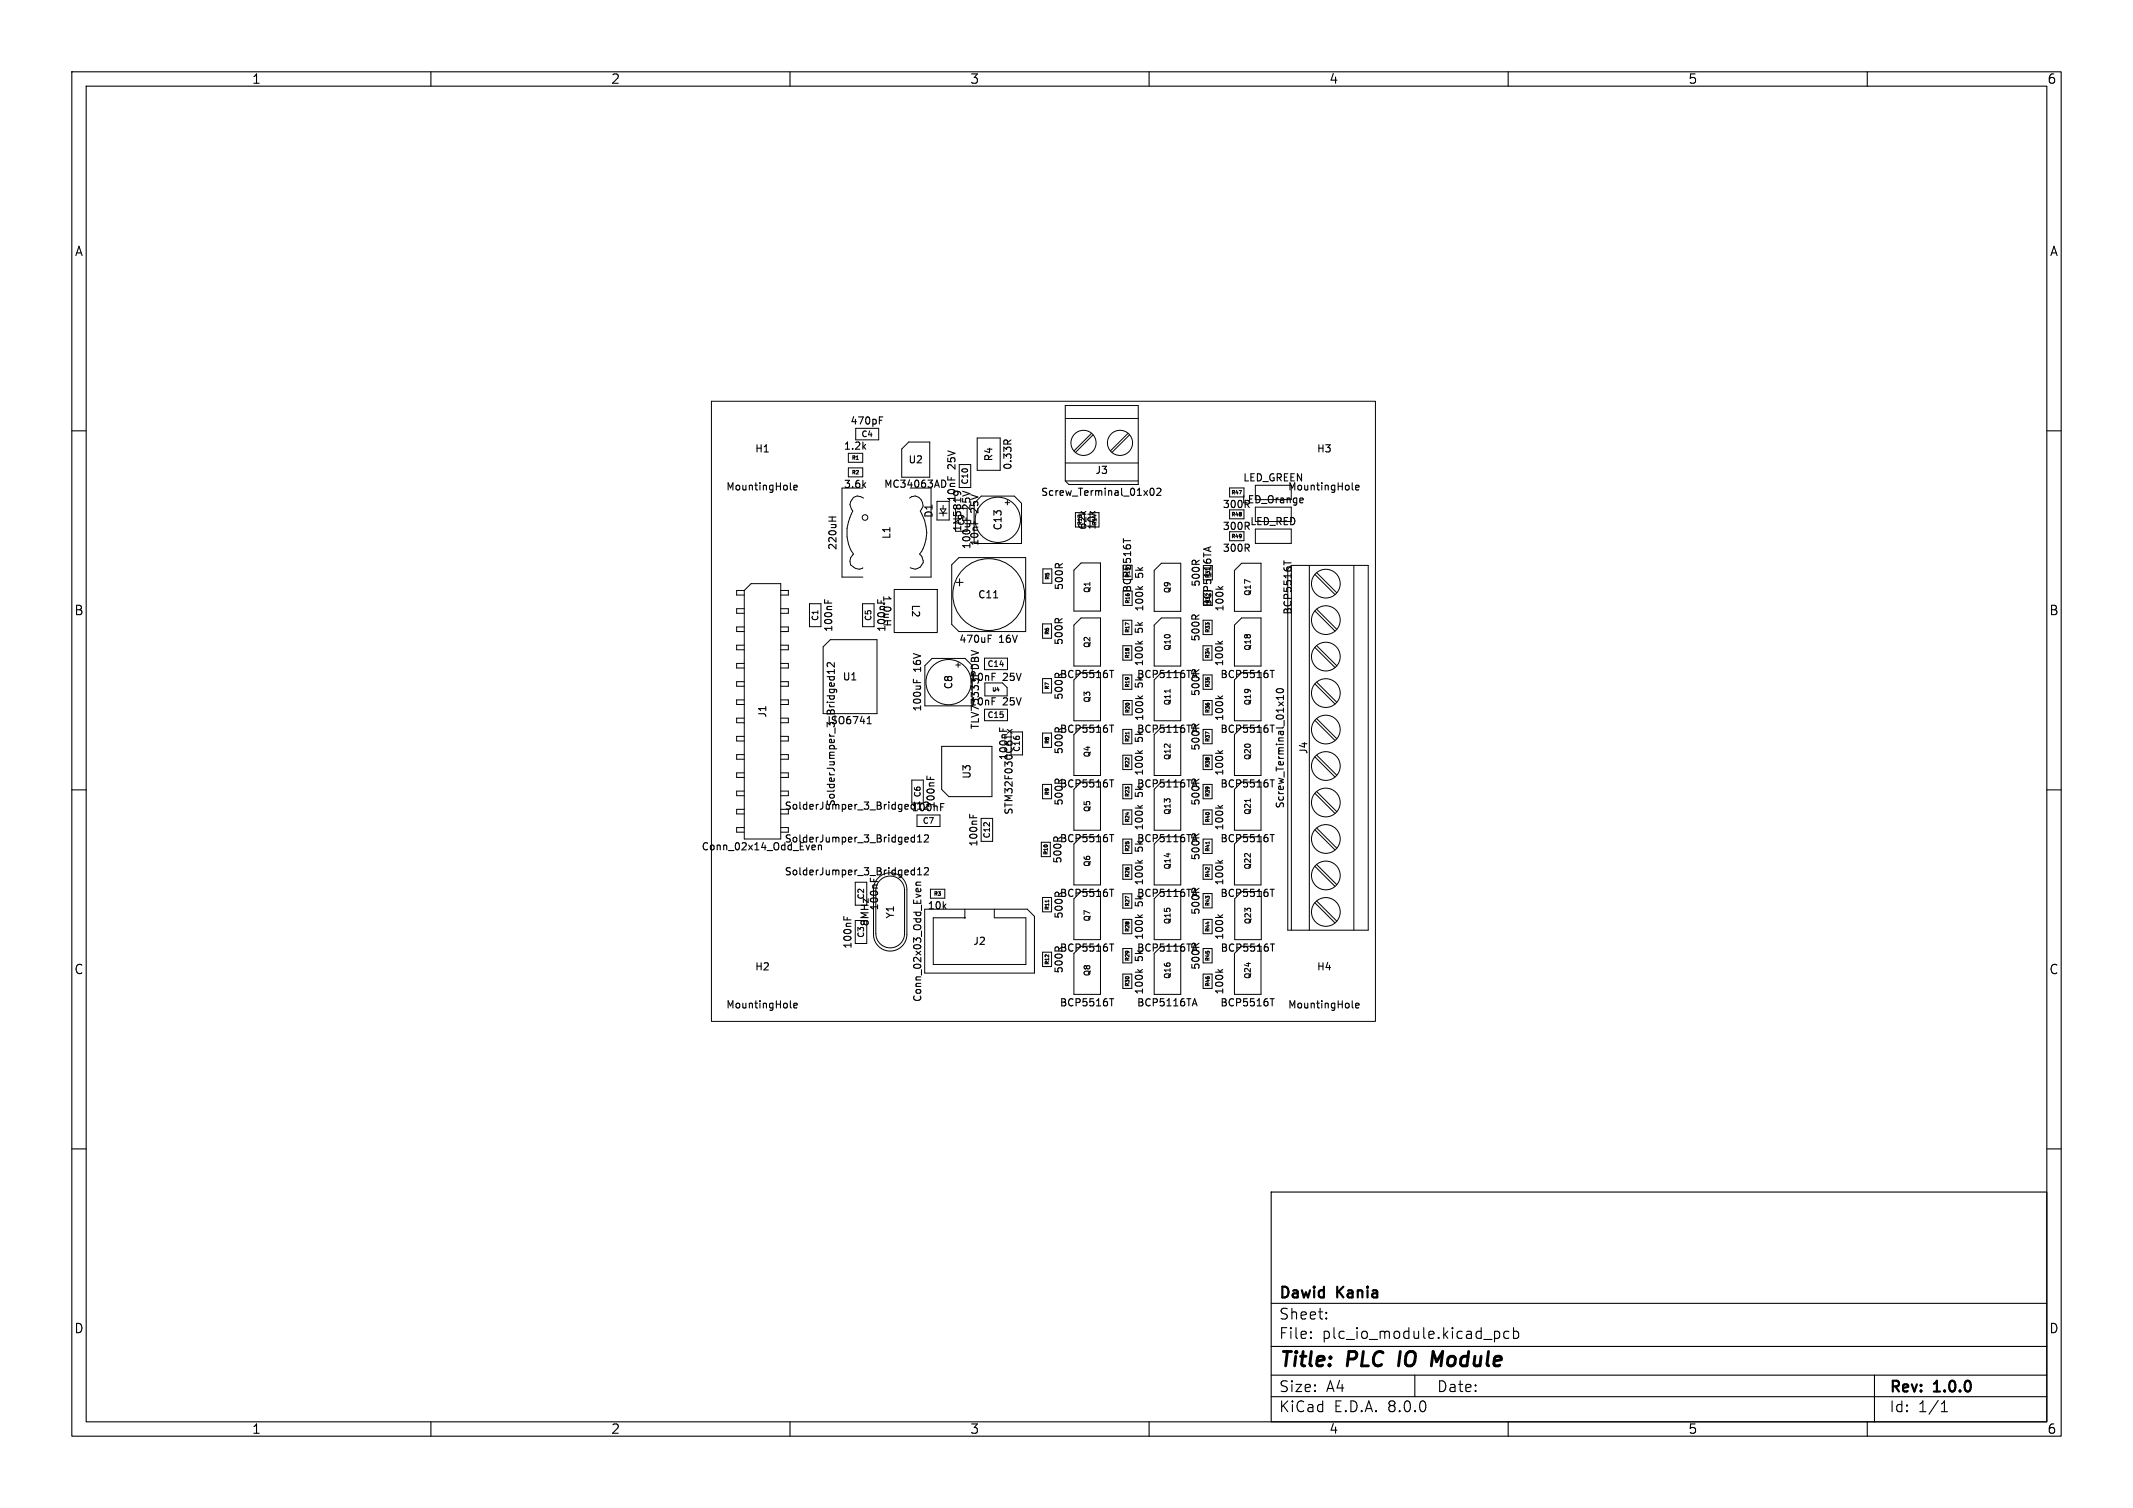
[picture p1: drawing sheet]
<svg xmlns="http://www.w3.org/2000/svg" width="297mm" height="210mm" viewBox="0 0 297 210" stroke-linecap="round" stroke-linejoin="round" font-family="sans-serif">
<defs><g id="words">
<g font-size="2.8">
<text x="178" y="190.9">Title:</text>
<text x="187.7" y="190.9">PLC</text>
<text x="195.6" y="190.9">IO</text>
<text x="201" y="190.9">Module</text>
</g>
<g font-size="2.1">
<text x="178" y="184">Sheet:</text>
<text x="178" y="181.2">Dawid</text>
<text x="186.2" y="181.2">Kania</text>
<text x="178" y="186.7">File:</text>
<text x="184.1" y="186.7">plc_io_module.kicad_pcb</text>
<text x="178" y="196.9">KiCad</text>
<text x="178" y="194.1">Size:</text>
<text x="184.7" y="194.1">A4</text>
<text x="185.7" y="196.9">E.D.A.</text>
<text x="193.3" y="196.9">8.0.0</text>
<text x="200" y="194.1">Date:</text>
<text x="263" y="194.3">Rev:</text>
<text x="263" y="196.9">Id:</text>
<text x="267.1" y="196.9">1/1</text>
<text x="269.4" y="194.3">1.0.0</text>
</g>
<g font-size="1.8">
<text x="35" y="11.9">1</text>
<text x="85" y="11.9">2</text>
<text x="135" y="11.9">3</text>
<text x="185" y="11.9">4</text>
<text x="235" y="11.9">5</text>
<text x="285" y="11.9">6</text>
<text x="10.3" y="35.9">A</text>
<text x="285.4" y="35.9">A</text>
<text x="10.3" y="85.9">B</text>
<text x="285.3" y="85.9">B</text>
<text x="10.3" y="135.9">C</text>
<text x="285.3" y="135.9">C</text>
<text x="10.3" y="185.9">D</text>
<text x="285.3" y="185.9">D</text>
<text x="35" y="199.9">1</text>
<text x="85" y="199.9">2</text>
<text x="135" y="199.9">3</text>
<text x="185" y="199.9">4</text>
<text x="235" y="199.9">5</text>
<text x="285" y="199.9">6</text>
</g>
<g font-size="1.4">
<text x="118.3" y="59.3">470pF</text>
<text x="105" y="63.2">H1</text>
<text x="117.4" y="62.8">1.2k</text>
<text x="126.4" y="64.7">U2</text>
<text x="133.2" y="65.3" transform="rotate(-90 133.2 65.3)">25V</text>
<text x="138.4" y="64.3" transform="rotate(-90 138.4 64.3)">R4</text>
<text x="141" y="65.5" transform="rotate(-90 141 65.5)">0.33R</text>
<text x="183.3" y="63.2">H3</text>
<text x="101" y="68.5">MountingHole</text>
<text x="117.4" y="68.2">3.6k</text>
<text x="123" y="68.1">MC34063AD</text>
<text x="133.2" y="70" transform="rotate(-90 133.2 70)">10nF</text>
<text x="135.3" y="71" transform="rotate(-90 135.3 71)">25V</text>
<text x="136.4" y="71.4" transform="rotate(-90 136.4 71.4)">25V</text>
<text x="144.9" y="69.3">Screw_Terminal_01x02</text>
<text x="152.4" y="66.2">J3</text>
<text x="170.2" y="71">300R</text>
<text x="172.8" y="70.3">LED_Orange</text>
<text x="173" y="67.2">LED_GREEN</text>
<text x="179.3" y="68.5">MountingHole</text>
<text x="116.7" y="76.7" transform="rotate(-90 116.7 76.7)">220uH</text>
<text x="124.2" y="75.2" transform="rotate(-90 124.2 75.2)">L1</text>
<text x="130" y="72.2" transform="rotate(-90 130 72.2)">D1</text>
<text x="134" y="74.1" transform="rotate(-90 134 74.1)">1N5819</text>
<text x="135.3" y="76.6" transform="rotate(-90 135.3 76.6)">100uF</text>
<text x="136.4" y="76.1" transform="rotate(-90 136.4 76.1)">10nF</text>
<text x="139.7" y="74" transform="rotate(-90 139.7 74)">C13</text>
<text x="151.5" y="73.9" transform="rotate(-90 151.5 73.9)">62k</text>
<text x="152.7" y="73.9" transform="rotate(-90 152.7 73.9)">10k</text>
<text x="170.2" y="74">300R</text>
<text x="170.2" y="77.1">300R</text>
<text x="174" y="73.3">LED_RED</text>
<text x="122.8" y="82.8" transform="rotate(90 122.8 82.8)">1.0uH</text>
<text x="136.1" y="83.5">C11</text>
<text x="148.2" y="82.3" transform="rotate(-90 148.2 82.3)">500R</text>
<text x="157.7" y="82.6" transform="rotate(-90 157.7 82.6)">BCP5516T</text>
<text x="159.4" y="80.7" transform="rotate(-90 159.4 80.7)">5k</text>
<text x="167.3" y="81.8" transform="rotate(-90 167.3 81.8)">500R</text>
<text x="116.1" y="88.1" transform="rotate(-90 116.1 88.1)">100nF</text>
<text x="123.5" y="88.1" transform="rotate(-90 123.5 88.1)">100nF</text>
<text x="126.8" y="84.1" transform="rotate(90 126.8 84.1)">L2</text>
<text x="133.5" y="89.7">470uF</text>
<text x="139.1" y="89.7">16V</text>
<text x="148.2" y="89.9" transform="rotate(-90 148.2 89.9)">500R</text>
<text x="159.3" y="88.4" transform="rotate(-90 159.3 88.4)">5k</text>
<text x="159.4" y="85.3" transform="rotate(-90 159.4 85.3)">100k</text>
<text x="167.2" y="89.4" transform="rotate(-90 167.2 89.4)">500R</text>
<text x="168.9" y="84.6" transform="rotate(-90 168.9 84.6)">BCP5116TA</text>
<text x="170.6" y="85.3" transform="rotate(-90 170.6 85.3)">100k</text>
<text x="180" y="85.7" transform="rotate(-90 180 85.7)">BCP5516T</text>
<text x="117.2" y="95">U1</text>
<text x="128.5" y="93.6" transform="rotate(-90 128.5 93.6)">16V</text>
<text x="135" y="95">10nF</text>
<text x="139.6" y="95">25V</text>
<text x="147.5" y="94.6">BCP5516T</text>
<text x="158.2" y="94.6">BCP5116TA</text>
<text x="159.3" y="92.9" transform="rotate(-90 159.3 92.9)">100k</text>
<text x="169.8" y="94.6">BCP5516T</text>
<text x="170.5" y="92.9" transform="rotate(-90 170.5 92.9)">100k</text>
<text x="106.9" y="100" transform="rotate(-90 106.9 100)">J1</text>
<text x="115.1" y="101.1">ISO6741</text>
<text x="128.5" y="99.2" transform="rotate(-90 128.5 99.2)">100uF</text>
<text x="132.8" y="96.1" transform="rotate(-90 132.8 96.1)">C8</text>
<text x="135" y="98.4">10nF</text>
<text x="136.5" y="101.7" transform="rotate(-90 136.5 101.7)">TLV73333PDBV</text>
<text x="139.6" y="98.4">25V</text>
<text x="148.2" y="97.6" transform="rotate(-90 148.2 97.6)">500R</text>
<text x="159.3" y="96" transform="rotate(-90 159.3 96)">5k</text>
<text x="159.4" y="100.5" transform="rotate(-90 159.4 100.5)">100k</text>
<text x="167.2" y="97" transform="rotate(-90 167.2 97)">500R</text>
<text x="170.5" y="100.5" transform="rotate(-90 170.5 100.5)">100k</text>
<text x="140.5" y="106" transform="rotate(-90 140.5 106)">100nF</text>
<text x="147.5" y="102.3">BCP5516T</text>
<text x="148.2" y="105.1" transform="rotate(-90 148.2 105.1)">500R</text>
<text x="158.2" y="102.3">BCP5116TA</text>
<text x="159.3" y="103.6" transform="rotate(-90 159.3 103.6)">5k</text>
<text x="167.2" y="104.6" transform="rotate(-90 167.2 104.6)">500R</text>
<text x="169.8" y="102.3">BCP5516T</text>
<text x="182.2" y="105.1" transform="rotate(-90 182.2 105.1)">J4</text>
<text x="109.2" y="113">SolderJumper_3_Bridged12</text>
<text x="116.4" y="112.4" transform="rotate(-90 116.4 112.4)">SolderJumper_3_Bridged12</text>
<text x="126.9" y="113.2">100nF</text>
<text x="130.3" y="112.7" transform="rotate(-90 130.3 112.7)">100nF</text>
<text x="135.3" y="108.6" transform="rotate(-90 135.3 108.6)">U3</text>
<text x="141.2" y="113.6" transform="rotate(-90 141.2 113.6)">STM32F030C6Tx</text>
<text x="147.5" y="109.9">BCP5516T</text>
<text x="148.2" y="112.3" transform="rotate(-90 148.2 112.3)">500R</text>
<text x="158.2" y="109.9">BCP5116TA</text>
<text x="159.3" y="111.2" transform="rotate(-90 159.3 111.2)">5k</text>
<text x="159.3" y="108.1" transform="rotate(-90 159.3 108.1)">100k</text>
<text x="167.2" y="112.3" transform="rotate(-90 167.2 112.3)">500R</text>
<text x="169.8" y="109.9">BCP5516T</text>
<text x="170.5" y="108.1" transform="rotate(-90 170.5 108.1)">100k</text>
<text x="179" y="112.7" transform="rotate(-90 179 112.7)">Screw_Terminal_01x10</text>
<text x="97.6" y="118.6">Conn_02x14_Odd_Even</text>
<text x="109.2" y="117.5">SolderJumper_3_Bridged12</text>
<text x="136.3" y="118" transform="rotate(-90 136.3 118)">100nF</text>
<text x="147.5" y="117.5">BCP5516T</text>
<text x="158.2" y="117.5">BCP5116TA</text>
<text x="159.3" y="118.9" transform="rotate(-90 159.3 118.9)">5k</text>
<text x="159.3" y="115.8" transform="rotate(-90 159.3 115.8)">100k</text>
<text x="167.2" y="119.9" transform="rotate(-90 167.2 119.9)">500R</text>
<text x="169.8" y="117.5">BCP5516T</text>
<text x="170.5" y="115.8" transform="rotate(-90 170.5 115.8)">100k</text>
<text x="109.2" y="122.1">SolderJumper_3_Bridged12</text>
<text x="147.5" y="125.1">BCP5516T</text>
<text x="148" y="120.4" transform="rotate(-90 148 120.4)">500R</text>
<text x="158.2" y="125.1">BCP5116TA</text>
<text x="159.3" y="123.4" transform="rotate(-90 159.3 123.4)">100k</text>
<text x="169.8" y="125.1">BCP5516T</text>
<text x="170.5" y="123.4" transform="rotate(-90 170.5 123.4)">100k</text>
<text x="121.2" y="129.1" transform="rotate(-90 121.2 129.1)">8MHz</text>
<text x="122.5" y="126.9" transform="rotate(-90 122.5 126.9)">100nF</text>
<text x="124.7" y="128" transform="rotate(-90 124.7 128)">Y1</text>
<text x="129.1" y="126.8">10k</text>
<text x="135.4" y="131.8">J2</text>
<text x="148.2" y="128" transform="rotate(-90 148.2 128)">500R</text>
<text x="159.3" y="131" transform="rotate(-90 159.3 131)">100k</text>
<text x="159.3" y="126.5" transform="rotate(-90 159.3 126.5)">5k</text>
<text x="167.2" y="127.5" transform="rotate(-90 167.2 127.5)">500R</text>
<text x="170.5" y="131" transform="rotate(-90 170.5 131)">100k</text>
<text x="105" y="135.3">H2</text>
<text x="118.8" y="132.2" transform="rotate(-90 118.8 132.2)">100nF</text>
<text x="147.5" y="132.7">BCP5516T</text>
<text x="148.2" y="135.7" transform="rotate(-90 148.2 135.7)">500R</text>
<text x="158.2" y="132.7">BCP5116TA</text>
<text x="159.3" y="134.1" transform="rotate(-90 159.3 134.1)">5k</text>
<text x="167.2" y="135.1" transform="rotate(-90 167.2 135.1)">500R</text>
<text x="169.9" y="132.7">BCP5516T</text>
<text x="183.3" y="135.3">H4</text>
<text x="101" y="140.6">MountingHole</text>
<text x="128.5" y="139.6" transform="rotate(-90 128.5 139.6)">Conn_02x03_Odd_Even</text>
<text x="147.5" y="140.4">BCP5516T</text>
<text x="158.2" y="140.4">BCP5116TA</text>
<text x="159.3" y="138.6" transform="rotate(-90 159.3 138.6)">100k</text>
<text x="169.8" y="140.4">BCP5516T</text>
<text x="170.5" y="138.6" transform="rotate(-90 170.5 138.6)">100k</text>
<text x="179.3" y="140.6">MountingHole</text>
</g>
<g font-size="1.1">
<text x="119.9" y="61">C4</text>
<text x="134.9" y="67.6" transform="rotate(-90 134.9 67.6)">C10</text>
<text x="134.4" y="73.3" transform="rotate(-90 134.4 73.3)">C9</text>
<text x="152" y="82.7" transform="rotate(-90 152 82.7)">Q1</text>
<text x="163.1" y="82.7" transform="rotate(-90 163.1 82.7)">Q9</text>
<text x="174.3" y="83.1" transform="rotate(-90 174.3 83.1)">Q17</text>
<text x="114.1" y="86.6" transform="rotate(-90 114.1 86.6)">C1</text>
<text x="121.5" y="86.6" transform="rotate(-90 121.5 86.6)">C5</text>
<text x="137.4" y="93">C14</text>
<text x="152" y="90.3" transform="rotate(-90 152 90.3)">Q2</text>
<text x="163.1" y="90.7" transform="rotate(-90 163.1 90.7)">Q10</text>
<text x="174.3" y="90.7" transform="rotate(-90 174.3 90.7)">Q18</text>
<text x="137.4" y="100.1">C15</text>
<text x="152" y="97.9" transform="rotate(-90 152 97.9)">Q3</text>
<text x="163.1" y="98.3" transform="rotate(-90 163.1 98.3)">Q11</text>
<text x="174.3" y="98.3" transform="rotate(-90 174.3 98.3)">Q19</text>
<text x="142.2" y="104.8" transform="rotate(-90 142.2 104.8)">C16</text>
<text x="152" y="105.5" transform="rotate(-90 152 105.5)">Q4</text>
<text x="163.1" y="105.9" transform="rotate(-90 163.1 105.9)">Q12</text>
<text x="174.3" y="105.9" transform="rotate(-90 174.3 105.9)">Q20</text>
<text x="128.3" y="111.1" transform="rotate(-90 128.3 111.1)">C6</text>
<text x="152" y="113.2" transform="rotate(-90 152 113.2)">Q5</text>
<text x="163.1" y="113.5" transform="rotate(-90 163.1 113.5)">Q13</text>
<text x="174.3" y="113.5" transform="rotate(-90 174.3 113.5)">Q21</text>
<text x="128.4" y="114.9">C7</text>
<text x="138" y="116.8" transform="rotate(-90 138 116.8)">C12</text>
<text x="120.5" y="125.3" transform="rotate(-90 120.5 125.3)">C2</text>
<text x="152" y="120.8" transform="rotate(-90 152 120.8)">Q6</text>
<text x="163.1" y="121.2" transform="rotate(-90 163.1 121.2)">Q14</text>
<text x="174.3" y="121.2" transform="rotate(-90 174.3 121.2)">Q22</text>
<text x="120.5" y="130.7" transform="rotate(-90 120.5 130.7)">C3</text>
<text x="152" y="128.4" transform="rotate(-90 152 128.4)">Q7</text>
<text x="163.1" y="128.8" transform="rotate(-90 163.1 128.8)">Q15</text>
<text x="174.4" y="128.8" transform="rotate(-90 174.4 128.8)">Q23</text>
<text x="152" y="136" transform="rotate(-90 152 136)">Q8</text>
<text x="163.1" y="136.4" transform="rotate(-90 163.1 136.4)">Q16</text>
<text x="174.3" y="136.4" transform="rotate(-90 174.3 136.4)">Q24</text>
</g>
<g font-size=".7">
<text x="118.6" y="64.1">R1</text>
<text x="118.6" y="66.2">R2</text>
<text x="171.4" y="72">R48</text>
<text x="171.4" y="69">R47</text>
<text x="150.7" y="73.2" transform="rotate(-90 150.7 73.2)">R13</text>
<text x="152.8" y="73.2" transform="rotate(-90 152.8 73.2)">R14</text>
<text x="171.4" y="75">R49</text>
<text x="146.2" y="80.8" transform="rotate(-90 146.2 80.8)">R5</text>
<text x="157.4" y="80.5" transform="rotate(-90 157.4 80.5)">R15</text>
<text x="168.6" y="80.6" transform="rotate(-90 168.6 80.6)">R31</text>
<text x="146.2" y="88.4" transform="rotate(-90 146.2 88.4)">R6</text>
<text x="157.3" y="88.2" transform="rotate(-90 157.3 88.2)">R17</text>
<text x="157.4" y="84.1" transform="rotate(-90 157.4 84.1)">R16</text>
<text x="168.5" y="88.2" transform="rotate(-90 168.5 88.2)">R33</text>
<text x="168.6" y="84.1" transform="rotate(-90 168.6 84.1)">R32</text>
<text x="157.3" y="95.8" transform="rotate(-90 157.3 95.8)">R19</text>
<text x="157.3" y="91.7" transform="rotate(-90 157.3 91.7)">R18</text>
<text x="168.5" y="91.7" transform="rotate(-90 168.5 91.7)">R34</text>
<text x="168.5" y="95.8" transform="rotate(-90 168.5 95.8)">R35</text>
<text x="138.1" y="96.4">U4</text>
<text x="146.2" y="96.1" transform="rotate(-90 146.2 96.1)">R7</text>
<text x="157.4" y="99.3" transform="rotate(-90 157.4 99.3)">R20</text>
<text x="168.5" y="99.3" transform="rotate(-90 168.5 99.3)">R36</text>
<text x="146.2" y="103.6" transform="rotate(-90 146.2 103.6)">R8</text>
<text x="157.3" y="107" transform="rotate(-90 157.3 107)">R22</text>
<text x="157.3" y="103.4" transform="rotate(-90 157.3 103.4)">R21</text>
<text x="168.5" y="107" transform="rotate(-90 168.5 107)">R38</text>
<text x="168.5" y="103.4" transform="rotate(-90 168.5 103.4)">R37</text>
<text x="146.2" y="110.8" transform="rotate(-90 146.2 110.8)">R9</text>
<text x="157.3" y="111" transform="rotate(-90 157.3 111)">R23</text>
<text x="168.5" y="111" transform="rotate(-90 168.5 111)">R39</text>
<text x="146" y="119.1" transform="rotate(-90 146 119.1)">R10</text>
<text x="157.3" y="118.7" transform="rotate(-90 157.3 118.7)">R25</text>
<text x="157.3" y="114.6" transform="rotate(-90 157.3 114.6)">R24</text>
<text x="168.5" y="118.7" transform="rotate(-90 168.5 118.7)">R41</text>
<text x="168.5" y="114.6" transform="rotate(-90 168.5 114.6)">R40</text>
<text x="130" y="124.8">R3</text>
<text x="157.3" y="122.2" transform="rotate(-90 157.3 122.2)">R26</text>
<text x="168.5" y="122.2" transform="rotate(-90 168.5 122.2)">R42</text>
<text x="146.2" y="126.8" transform="rotate(-90 146.2 126.8)">R11</text>
<text x="157.3" y="129.8" transform="rotate(-90 157.3 129.8)">R28</text>
<text x="157.3" y="126.3" transform="rotate(-90 157.3 126.3)">R27</text>
<text x="168.5" y="129.8" transform="rotate(-90 168.5 129.8)">R44</text>
<text x="168.5" y="126.2" transform="rotate(-90 168.5 126.2)">R43</text>
<text x="146.2" y="134.4" transform="rotate(-90 146.2 134.4)">R12</text>
<text x="157.3" y="137.4" transform="rotate(-90 157.3 137.4)">R30</text>
<text x="157.3" y="133.9" transform="rotate(-90 157.3 133.9)">R29</text>
<text x="168.5" y="137.4" transform="rotate(-90 168.5 137.4)">R46</text>
<text x="168.5" y="133.9" transform="rotate(-90 168.5 133.9)">R45</text>
</g>
</g></defs>
<g fill="none" stroke="#000" stroke-width=".15">
<path d="M10 10h277v190h-277zM12 12h273v186h-273zM60 10v2M110 10v2M160 10v2M210 10v2M260 10v2M10 60h2M122.4 58.5h.4M122.4 58.1h.5M285 60h2M110.1 67.2v.9l.1 .1"/>
<path d="M110.5 67.9l.5-.1v-.2h-.3l-.2 .1 .1 .5h.4M115.4 72h1M115.9 72v.6M120.2 62.2l.3 .4M120.2 67.5l.3 .4M120.5 61.9l-.4 .4M120.5 67.2l-.4 .4M131.4 66.9a.54 .54 0 0 1 .3 .5 .54 .54 0 0 1-.3 .5M132 66.4v.4M133.7 68.6l.1 .3M139.8 61.5l.2-.2h.2l.1 .2M140.8 61.3l-.5 .3"/>
<path d="M147 78.5h.4M147.9 78.5l-.4 .3M156.4 75v.6M156.4 75.3h1M160.2 68.1l.2-.1a.53 .53 0 0 1 .3 .5 .53 .53 0 0 1-.3 .5l-.2-.1-.1-.3zM161.1 68.1l.4-.1 .1 .3-.6 .7h.6M166.1 78.1h.3M167 78l-.5 .4M168.3 76.2v.5M168.6 76.1l-1 .4M173.6 76.3l.4 .5M173.9 75.9v.3"/>
<path d="M178.8 78.1v.6M178.8 78.4h1M181.3 69.4l.2 .2-.5 .1M181.4 70h-.1M188.3 67.2v.9l.1 .1M188.8 67.9l.4-.1v-.2h-.3l-.1 .1v.5h.4M114.8 83.5v.5M115.2 94.2h1M115.3 83.7v.3M115.6 94.2l-.1 .3 .1 .2M116.1 94.2l.1 .3-.1 .2M116.2 92.3v.6l-.7-.6-.3 .2 .1 .4"/>
<path d="M116.2 93.2v.6M116.2 93.5h-1l.3 .3M122.2 83.5v.5M123.1 87h1M127.2 94.6v.5M127.7 94.7v.4M135.2 90.6l1 .3-1 .4M137.6 88.9h.3M137.6 88.5h.5M138.1 97.2h.5M138.1 93.8h.5M138.4 83.3h.5"/>
<path d="M147 86.2h.3M147.1 93.8h-.1M147.9 86.1l-.5 .4M154.5 93.4h.6M154.8 93.4v1M158.4 89.3l.4 .4M158.4 96.9l.4 .4M158.4 81.7l.4 .4M159.1 89.3l-.4 .3M159.1 96.9l-.4 .3M159.1 81.7l-.4 .3M166 85.7h.4"/>
<path d="M167 85.6l-.5 .4M167 93.3l-.5 .3M169.6 89.3l.4 .4M169.6 96.9l.4 .4M169.6 81.7l.4 .4M170.2 89.3l-.3 .3M170.3 96.9l-.4 .3M170.3 81.7l-.4 .3M176.9 93.4h.5M177.1 93.4v1M177.8 96a.54 .54 0 0 1 .9 .2 .57 .57 0 0 1-1-.1zM178.7 97.1h-1l.3 .3"/>
<path d="M178.7 96.9v.5M10 110h2M113.5 118.3l-.3 .1M114 117.7v.7M114.4 117.8v.6M120.7 100.8h.6M120.7 100.1l.3-.3v1M126.9 117.2l.1 .1 .3-.1M127.3 116.3v1M127.3 116.6h-.3l-.1 .1M127.8 116.5l.2-.2v1M127.8 117.3h.5"/>
<path d="M128.7 116.4l.4-.1 .2 .2-.6 .8h.6M129.1 108.1v.4M129.5 108.2v.3M131 112.4h.3M131 111.9h.5M135 113.4v.5M135.5 113.5v.4M139.2 101.4v.4M139.7 101.5v.3M146.8 116.6h.4M147.1 101.3l-.1 .1M147.1 108.5h-.1"/>
<path d="M154.5 116.2h.6M154.5 108.6h.6M154.5 101h.6M154.8 101v1M154.8 108.6v1M154.8 116.2v1M158.4 112.1l.4 .4M158.4 119.8l.4 .4M158.4 104.5l.4 .4M159.1 112.1l-.4 .3M159.1 119.8l-.4 .3M159.1 104.5l-.4 .3"/>
<path d="M167 100.8l-.5 .4M167 108.5l-.5 .3M167 116.1l-.5 .4M169.6 112.1l.4 .4M169.6 119.8l.4 .4M169.6 104.5l.4 .4M170.3 112.1l-.4 .3M170.3 119.8l-.4 .3M170.3 104.5l-.4 .3M176.9 116.2h.5M176.9 108.6h.5M176.9 101h.5"/>
<path d="M177.1 101v1M177.1 108.6v1M177.1 116.2v1M285 110h2M110.1 139.4v.8l.1 .2M117.5 127.6v.5M118 127.8v.3M126.9 121.7l.1 .1h.3M127.3 120.8v1M127.3 121.2h-.3l-.1 .1M127.5 124l.1-.2 .2-.1 .1 .5M127.5 123.3h.7"/>
<path d="M127.8 121.8h.5M127.8 121.1l.2-.3v1M128.2 123.8v.2M128.2 122.8l-.6 .1-.1 .2 .1 .2M128.7 120.9l.4-.1 .2 .3-.6 .7h.6M147.1 131.9h-.1M147.1 124.2l-.1 .1M154.5 131.5h.6M154.5 139.1h.6M154.5 123.8h.6M154.8 123.8v1M154.8 131.5v1"/>
<path d="M154.8 139.1v1M158.4 127.4l.4 .4M158.4 135l.4 .4M159.1 127.4l-.4 .3M159.1 135l-.4 .3M166.1 139.8h.5M166.3 139.1l.4 1M167 123.7l-.5 .3M167 131.4l-.5 .3M169.6 135l.4 .4M169.6 127.4l.4 .4M170.3 135l-.4 .3"/>
<path d="M170.3 127.4l-.4 .3M176.9 139.1h.5M176.9 123.8h.5M176.9 131.5h.6M177.1 123.8v1M177.1 139.1v1M177.2 131.5v1M188.3 139.4v.8l.1 .2M10 160h2M110.5 140l.5-.1v-.1l-.3-.1-.2 .2 .1 .4h.4M188.8 140l.4-.1v-.1l-.3-.1-.1 .2v.4h.4M285 160h2"/>
<path d="M177 166h108v32h-108zM60 198v2M110 198v2M160 198v2M177 194.5h108M177 191.5h108M177 187.5h108M177 181.5h108M182.5 186.3h.1l-.1 .1M182.5 186.3v.1M182.5 185.5v.1M182.5 185.5h.1l-.1 .1"/>
<path d="M184.7 183.6v.1M184.7 183.6h-.1l.1 .1M184.7 182.8v.1M184.7 182.8h-.1l.1 .1M197 191.5v3M208.1 185.5l.4-.1 .3 .3v.4l-.1 .2-.2 .1-.4-.1M210 198v2M210.1 185.5l-.4-.1-.3 .3v.4l.1 .2 .2 .1 .4-.1M210.7 185.5l.5-.1 .3 .3v.4l-.2 .2-.1 .1-.5-.1M210.7 184.9v1.5M260 198v2M261 191.5v6.5"/>
<path d="M270.3 196.6h.9M270.3 195.5l.4-.4v1.5"/>
</g>
<path d="M195 188.2l-.3 2M199.6 188.2l.4 1.4 .9-1.4" fill="none" stroke="#000" stroke-width=".4"/>
<g fill="none" stroke="#000" stroke-width=".14">
<path d="M99.1 55.9h92.4v86.3h-92.4zM119.2 59.7h3.2v1.6h-3.2zM148.3 56.5h10.2v11h-9.7l-.5-.5zM148.3 58.3h10.2M118.1 63.1v1.3h2v-1.3M118.1 65.2h2v1.2h-2zM120.1 68h-2.9v12.4h2.9M120.2 69.4l-.9-.3a1.24 1.24 0 0 0-.6 2.1 5.6 5.6 0 0 0 .1 6 1.11 1.11 0 0 0-.4 1.1 1.11 1.11 0 0 0 .7 .9l.5 .1 .5-.2M126.5 61.6h3v4.9h-3.9v-4zM126.6 69.4a1.15 1.15 0 0 1 1.5 0 1.15 1.15 0 0 1 .2 1.5l-.2 .3a5.2 5.2 0 0 1-.1 6l.3 .3 .2 .6v.3l-.4 .6a1.11 1.11 0 0 1-1.4 .1M126.7 68h2.9v12.4h-2.9M130.5 69.8h1.7v2.6h-1.7z"/>
<path d="M130.8 71.5h1.1M130.9 70.9h.8l-.4 .6zM131.3 70.4v.5M131.3 71.5v.4M133.1 70.8h1.6v3.2h-1.6zM133.5 77.7h9.3v10.3h-9.3l-1-1v-8.3zM133.6 64.7h1.6v3.2h-1.6zM136.1 61h3.2v4.5h-3.2zM136.6 69.1h4.6l1 1v5.6h-6.6v-5.6M140 70h.6M140.3 69.7v.6M145.2 79.2h1.3v2h-1.3z"/>
<path d="M148.3 64.5h10.2M148.3 67h10.2M150.5 78.4h2.7v6.7h-3.7v-5.7zM151 71.4h-1.3v2h1.3M152 60.3l-2.5 2.5M152.2 60.6l-2.4 2.4M157.1 60.3l-2.5 2.5M157.3 60.6l-2.5 2.4M161.7 78.4h2.7v6.7h-3.7v-5.7zM171.2 68h2v1.2h-2zM171.2 71v1.3h2v-1.3M171.2 74.1v1.2h2v-1.2"/>
<path d="M172.9 78.4h2.7v6.7h-3.7v-5.7zM174.8 67.6h5v2h-5zM174.8 70.6h5v2h-5zM174.8 73.7h5v2h-5zM179.3 79.2v50.3h11.2v-50.8h-10.7v50.8M182.3 78.7v50.8M183.3 79.8l2.8 2.8M188.5 78.7v50.8M103.6 82.2h-1v.7h1M103.6 84.8h-1v.6h1M103.6 87.3h-1v.7h1M103.6 89.8h-1v.7h1"/>
<path d="M103.6 92.4h-1v.6h1M103.6 94.9h-1v.7h1M103.6 97.5h-1v.6h1M103.6 82.2l1-.9h4.1v35.5h-5.1zM108.7 82.2h1.1v.7h-1.1M108.7 84.8h1.1v.6h-1.1M108.7 87.3h1.1v.7h-1.1M108.7 89.8h1.1v.7h-1.1M108.7 92.4h1.1v.6h-1.1M108.7 94.9h1.1v.7h-1.1M108.7 97.5h1.1v.6h-1.1M112.7 84.1h1.6v3.2h-1.6z"/>
<path d="M115.6 89.1h6.5v10.3h-7.5v-9.3zM120.1 84.1h1.6v3.2h-1.6zM124.5 82.1h6v6h-6zM129.8 91.7h4.6l1 1v5.6h-6.6v-5.6zM133.1 92.6h.6M133.1 81.1h1M133.4 92.3v.6M133.6 80.6v1M137.1 98.8h3.2v1.6h-3.2zM137.1 91.7h3.2v1.6h-3.2zM137.1 95.1h2.5l.6 .7v1.1h-3.1zM145.2 86.9h1.2v2h-1.2z"/>
<path d="M145.2 94.5h1.2v2h-1.2zM150.5 93.7h2.7v6.7h-3.7v-5.7M150.5 86.1h2.7v6.7h-3.7v-5.7zM156.3 86.4h1.3v2h-1.3zM156.3 89.9h1.3v2h-1.3zM156.3 94h1.3v2h-1.3zM156.4 97.6h1.2v2h-1.2zM156.4 82.3v2h1.2v-2M161.7 86.1h2.7v6.7h-3.7v-5.7zM161.7 93.7h2.7v6.7h-3.7v-5.7M162.9 96v.5M167.5 89.9h1.3v2h-1.3z"/>
<path d="M167.5 86.4h1.3v2h-1.3M167.5 94h1.3v2h-1.3M167.5 97.6h1.3v2h-1.3zM172.9 93.7h2.7v6.7h-3.7v-5.7M172.9 86.1h2.7v6.7h-3.7v-5.7zM183.1 80l2.8 2.8M183.1 85.1l2.8 2.8M183.1 90.2l2.8 2.8M183.1 95.2l2.8 2.8M183.3 84.8l2.8 2.8M183.3 89.9l2.8 2.8M183.3 95l2.8 2.8"/>
<path d="M103.6 100h-1v.7h1M103.6 102.5h-1v.7h1M103.6 105.1h-1v.6h1M103.6 107.6h-1v.7h1M103.6 110.2h-1v.6h1M103.6 112.7h-1v.7h1M103.6 115.2h-1v.7h1M108.7 100h1.1v.7h-1.1M108.7 102.5h1.1v.7h-1.1M108.7 105.1h1.1v.6h-1.1M108.7 107.6h1.1v.7h-1.1M108.7 110.2h1.1v.6h-1.1"/>
<path d="M108.7 113.4h1.1M108.7 115.2h1.1v.7h-1.1M108.7 112.7h1.1M127 111.8v-3.2h1.6v3.2M127.7 113.5h3.2v1.6h-3.2zM131.1 103.9h7v7h-6l-1-1zM136.6 114h1.6v3.2h-1.6zM140.8 101.9h1.6v3.2h-1.6zM145 117.3h1.2v2h-1.2zM145.2 102.1h1.2v2h-1.2zM145.2 109.2h1.2v2h-1.2zM150.5 101.3h2.7v6.7h-3.7v-5.7"/>
<path d="M150.5 108.9h2.7v6.7h-3.7v-5.7M150.5 116.5h2.7v6.7h-3.7v-5.7M156.3 112.8h1.3v2h-1.3zM156.3 101.6h1.3v2h-1.3zM156.3 105.2h1.3v2h-1.3zM156.3 109.2h1.3v2h-1.3zM156.3 116.9h1.3v2h-1.3zM157.2 101.9v.3M161.7 101.3h2.7v6.7h-3.7v-5.7M161.7 108.9h2.7v6.7h-3.7v-5.7M161.7 116.5h2.7v6.7h-3.7v-5.7M167.5 112.8h1.3v2h-1.3z"/>
<path d="M167.5 101.6h1.3v2h-1.3M167.5 105.2h1.3v2h-1.3zM167.5 109.2h1.3v2h-1.3M167.5 116.9h1.3v2h-1.3M168.4 117.2v.3M172.9 101.3h2.7v6.7h-3.7v-5.7M172.9 108.9h2.7v6.7h-3.7v-5.7M172.9 116.5h2.7v6.7h-3.7v-5.7M174.1 111.2v.5M183.1 100.3l2.8 2.8M183.1 105.4l2.8 2.8M183.1 110.5l2.8 2.8"/>
<path d="M183.1 115.6l2.8 2.8M183.3 100.1l2.8 2.8M183.3 105.2l2.8 2.8M183.3 110.2l2.8 2.8M183.3 115.3l2.8 2.8M119.1 128.2h1.6v3.2h-1.6zM119.1 122.9v3.2h1.6v-3.2M122.3 122.2a2.33 2.33 0 0 1 2.5-.5 2.33 2.33 0 0 1 1.5 2.2v6.2a2.33 2.33 0 0 1-2.3 2.4 2.33 2.33 0 0 1-2.4-2.4v-6.2a2.33 2.33 0 0 1 .7-1.7zM122.5 122.6a2 2 0 0 1 2.2-.4 2 2 0 0 1 1.3 1.8v6a2 2 0 0 1-2 2 2 2 0 0 1-2-2v-6a2 2 0 0 1 .5-1.4zM128.8 126.6h14.2l1 1v7.9h-15.2zM129.6 123.8h2v1.3h-2zM134.3 126.6v1.2h-4.4v6.5h12.9v-6.5h-4.4v-1.2"/>
<path d="M145.2 125h1.2v2h-1.2zM145.2 132.6h1.2v2h-1.2zM146 125.4v.2M150.5 124.2h2.7v6.7h-3.7v-5.7M150.5 131.8h2.7v6.7h-3.7v-5.7M156.3 120.4h1.3v2h-1.3zM156.3 124.5h1.3v2h-1.3zM156.3 128h1.3v2h-1.3zM156.3 132.1h1.3v2h-1.3zM156.3 135.7h1.3v2h-1.3zM161.7 124.2h2.7v6.7h-3.7v-5.7M161.7 131.8h2.7v6.7h-3.7v-5.7"/>
<path d="M167.5 132.1h1.3v2h-1.3M167.5 128h1.3v2h-1.3zM167.5 120.4h1.3v2h-1.3zM167.5 124.4h1.3v2h-1.3M167.5 135.7h1.3v2h-1.3zM172.9 131.8h2.7v6.7h-3.7v-5.7M172.9 124.2h2.7v6.7h-3.7v-5.7M183.1 120.6l2.8 2.8M183.1 125.7l2.8 2.8M183.3 120.4l2.8 2.8M183.3 125.5l2.8 2.8"/>
<circle cx="120.4" cy="72.1" r=".39"/>
<circle cx="138.9" cy="72.4" r="3.2"/>
<circle cx="150.9" cy="61.7" r="1.75"/>
<circle cx="156" cy="61.7" r="1.75"/>
<circle cx="132.1" cy="95" r="3.2"/>
<circle cx="137.7" cy="82.8" r="5"/>
<circle cx="184.6" cy="86.4" r="2"/>
<circle cx="184.6" cy="81.3" r="2"/>
<circle cx="184.6" cy="91.4" r="2"/>
<circle cx="184.6" cy="96.5" r="2"/>
<circle cx="184.6" cy="111.8" r="2"/>
<circle cx="184.6" cy="116.8" r="2"/>
<circle cx="184.6" cy="101.6" r="2"/>
<circle cx="184.6" cy="106.7" r="2"/>
<circle cx="184.6" cy="121.9" r="2"/>
<circle cx="184.6" cy="127" r="2"/>
</g>
<circle cx="134.3" cy="127.8" r=".05" fill="#000" stroke="#000" stroke-width=".14"/>
<use href="#words"/>
</svg>
